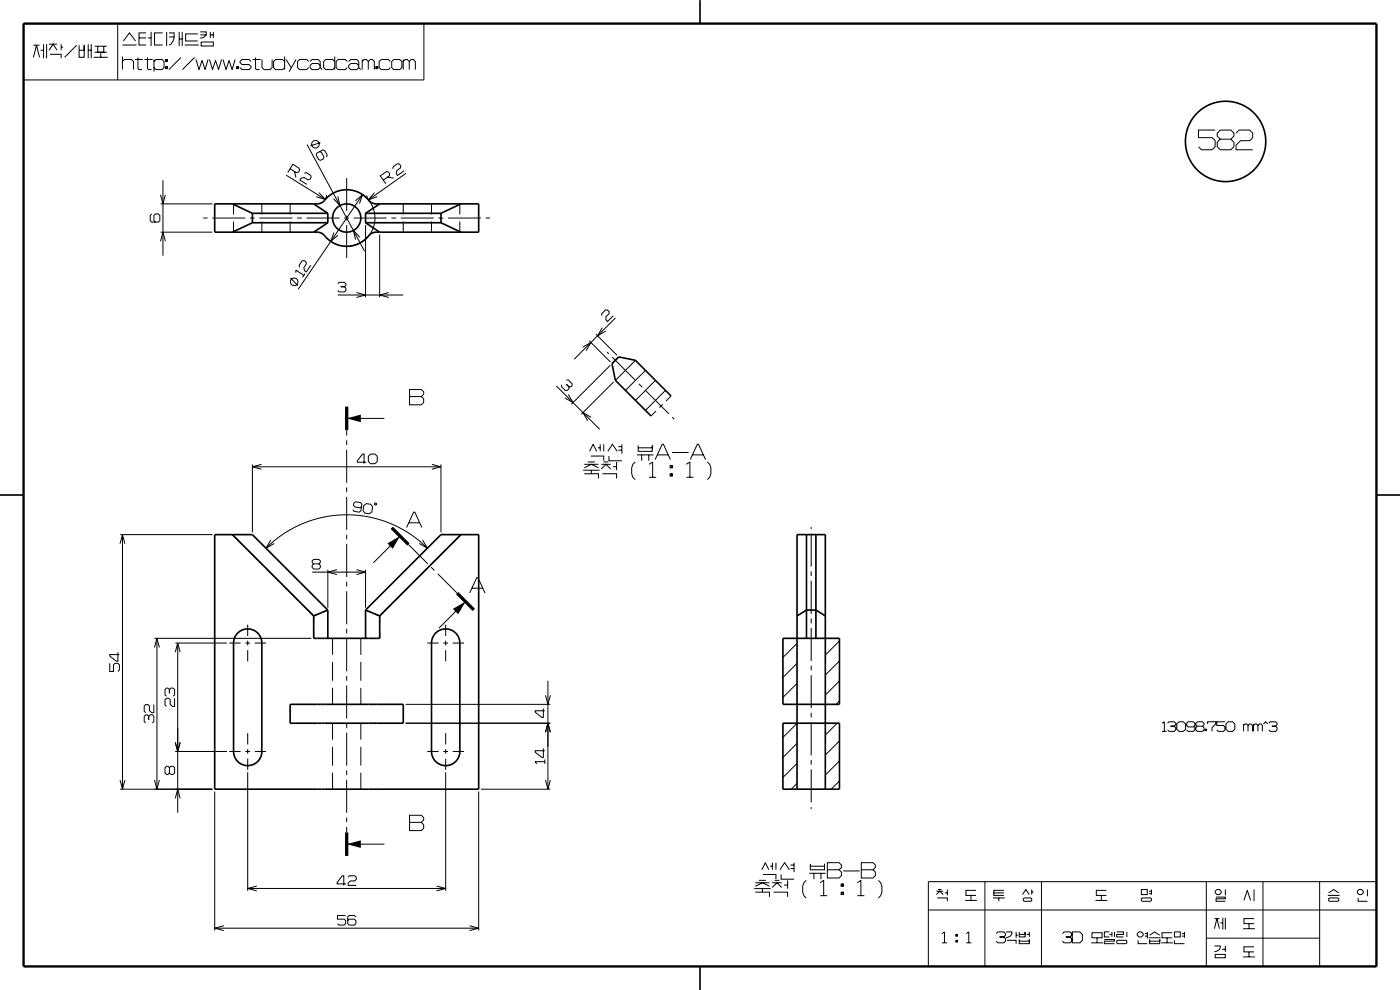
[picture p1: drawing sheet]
<svg xmlns="http://www.w3.org/2000/svg" width="297mm" height="210mm" viewBox="0 0 297 210" stroke-linecap="round" stroke-linejoin="round" font-family="sans-serif">
<g fill="none" stroke="#000" stroke-width=".21">
<path d="M5 5h84.9v12h-84.9zM7.1 12.2l.6-2.6 .7 2.6M7.1 9.6h1.3M8.6 10.7h.6M9.2 9.4v3M9.9 9.4v3M10.4 10.7l.9-1.3 .8 1.3M10.4 9.4h1.7M10.6 11.5h2.4v.9M13 9.4v1.3M13 10h.4M16.3 9.6l-2.6 2.6"/>
<path d="M16.8 9.6v2.6h1.1v-2.6v1.1h-1.1M18.7 10.7h.7M18.7 9.4v3M19.4 9.4v3M19.9 12.2h3M20.1 9.8h2.6M20.1 11.1h2.6M20.7 9.8v1.3h1.3v-1.3M21.4 11.1v1.1M25 5v12M26 13l.4-.4h1.5l.4 .4v1.8M26 9.5h3"/>
<path d="M26 12v2.8M26.2 8.7l1.3-1.7 1.3 1.7M28.6 12.6h1.7M29.3 12.2v2.3l.2 .3h.6M29.5 8.1h1.5M30.6 12.6h1.8M31 7h-1.5v2.5h1.5M31.3 12.2v2.3l.2 .3h.6M31.4 8.1h.7M32.1 6.8v3M32.7 13l.4-.4h1.3l.4 .4v1.3l-.4 .5h-1.3l-.4-.5M32.7 12.6v2.6"/>
<path d="M34.5 7h-1.7v2.5h1.7M35.1 14.1h.4v.4h-.4zM35.1 12.6h.4v.4h-.4zM35.3 12.6v.4M35.3 14.1v.4M35.4 6.8v3M35.9 7h1a2.26 2.26 0 0 1-1 2.5M35.9 7.8h1M38 6.8v3M38 8.3h.7M38.4 12.2l-2.6 2.6M38.7 6.8v3"/>
<path d="M39.2 9.5h3M41.3 12.2l-2.6 2.6M41.6 12.6l.6 2.2 .7-2 .6 2 .6-2.2M42 7.2h-2.6v1.5h2.6M42.5 6.8h1.3a1.12 1.12 0 0 1-1.3 1.3M42.5 7.4h1.3M42.7 8.9h2.6v.9h-2.6zM44.4 12.6l.7 2.2 .6-2 .7 2 .6-2.2M44.6 6.8v1.3M44.6 7.4h.7M45.3 6.8v1.3M47.3 12.6l.7 2.2 .6-2 .6 2 .7-2.2"/>
<path d="M50.2 14.1h.4v.4h-.4zM50.4 14.1v.4M53.3 13l-.5-.4h-1.5l-.4 .4v.3l.4 .4h1.5l.5 .4v.2l-.5 .5h-1.5l-.4-.5M53.6 12.6h1.7M54.2 12.2v2.3l.2 .3h.7M55.6 12.6v1.7l.4 .5h1.3l.4-.5v-1.7M60.4 13l-.4-.4h-1.5l-.5 .4v1.3l.5 .5h1.5l.4-.5M60.4 12v2.8M60.7 12.6l1.1 1.7M62.8 12.6l-1.5 2.6M65.5 13l-.4-.4h-1.5l-.5 .4v1.3l.5 .5h1.5l.4-.5M65.8 13l.4-.4h1.3l.4 .4v1.3l.5 .5"/>
<path d="M67.9 13.9l-.4-.4h-1.3l-.4 .4v.4l.4 .5h1.3l.4-.5M71 13l-.4-.4h-1.5l-.4 .4v1.3l.4 .5h1.5l.4-.5M71 12v2.8M73.7 13l-.5-.4h-1.5l-.4 .4v1.3l.4 .5h1.5l.5-.5M74 13l.4-.4h1.3l.4 .4v1.3l.4 .5M76.1 13.9l-.4-.4h-1.3l-.4 .4v.4l.4 .5h1.3l.4-.5M76.8 13l.5-.4h.4l.4 .4v1.8M76.8 12.6v2.2M78.1 13l.5-.4h.4l.4 .4v1.8M79.7 14.1h.4v.4h-.4zM79.9 14.1v.4M82.8 13l-.4-.4h-1.5l-.5 .4v1.3l.5 .5h1.5l.4-.5"/>
<path d="M83.5 12.6h1.3l.4 .4v1.3l-.4 .5h-1.3l-.4-.5v-1.3zM85.5 13l.5-.4h.4l.4 .4v1.8M85.5 12.6v2.2M86.8 13l.5-.4h.4l.4 .4v1.8M34.6 38.2v16.1M60.7 37.2l8.3 5.1 .3-.9M61.5 35.8l1.4 .8 .4-.1 .3-.4-.1-.4-1.4-.8-1.1 1.7M62.5 36.4l.3 1.3M64.5 36.7l.5-.1 .9 .6 .1 .4-.2 .4-.5 .1-.8-.5-.6 .2-.3 .4 1.5 .9M65.1 30.6l12.2 22.7M67.8 32.2l.4 .1 .5 1-.1 .4-.6 .3-.4-.1-.5-1 .1-.4 1.3-.7 .4 .1 .5 1-.1 .4M68 30.3l-2.2 .6"/>
<path d="M73.5 37.8v6.9M81.3 38.2l1.3-.9 .1-.4-.3-.4-.4-.1-1.3 .9 1.2 1.7M82.2 37.6l1.3 .2M83.3 35.8l.1-.4 .9-.7 .5 .1 .2 .4v.4l-.8 .6-.1 .6 .2 .4 1.5-1M86.1 36.8l-7.9 5.6M257.8 27.6h-3.6v1.6h2.9l.7 .6v1.3l-.7 .7h-2.2l-.7-.7M258.9 27.6h2.2l.7 .6v.7l-.7 .6h-2.2l-.7-.6v-.7zM258.9 29.5l-.7 .7v.9l.7 .7h2.2l.7-.7v-.9l-.7-.7M262.2 28.2l.7-.6h2.2l.7 .6v1l-.7 .6h-1.9l-1 1v1h3.6M32.2 45.4l-.3 .3v1.1l.3 .3h1.4l.3-.3v-1.1l-.3-.3h-.6l-.3 .3v1.1l.3 .3M34.1 51.2l.5-2 .5 2M34.1 41.3l.5 1.9 .5-1.9"/>
<path d="M34.1 49.2h10.9M34.1 43.2h10.9M43.1 46.2h.9M45 46.2h7M49.5 43.2v2.3M49.5 47v2.2M53 46.2h1M55 46.2h7M55.5 43.2v2.3M55.5 47v2.2M61.5 43.2v2.3M61.5 47v2.2"/>
<path d="M61.6 59l1.6 1.6M62.8 57.8v-.5l1.7 1.1M63 46.2h1M64.7 58l-.5 .8M65 46.2h7M66 56.2l-1 1.5-.4-.3-.1-.6 .5-.8-.1-.5-.4-.2-.4 .1-.6 .9v.4M67.6 40.8l1.4 1.5-1.9-.6M70.8 49.3l-.6 1.9 1.5-1.3M71.7 41.7l.4 1.9-1.4-1.4M73 46.2h1M73.5 45.7v1.1M73.5 47.7v7"/>
<path d="M75 46.2h7M75.4 42.6l1.5-1.3-.6 1.9M76.3 50.3l-1.3-1.4 .4 1.9M76.5 41a6 6 0 0 1 2.9 6.5 6 6 0 0 1-5.4 4.7M76.9 41.3l-13.6 20M77.5 47.7v15.4M77.8 41.5l.4 1M79.4 40.9l-1.2 1.5 1.8-.7M80.5 49.7v13.4M83 46.2h1M85 46.2h7M85.5 43.2v2.3"/>
<path d="M85.5 47v2.2M91.5 43.2v2.3M91.5 47v2.2M93 46.2h1M95 46.2h7M97.5 43.2v2.3M97.5 47v2.2M103 46.2h1M71.7 60.2l.3-.3h1.1l.3 .3v.3l-.3 .3h-.8h.8l.3 .3v.5l-.3 .3h-1.1l-.3-.3M71.7 62.6h13.8M75.6 62.1l1.9 .5-1.9 .5M82.5 62.1l-2 .5 2 .5"/>
<path d="M123.6 73.7l1.8-1-1 1.7M125 72.3l4.5 4.5M126.4 70.9l4.5 4.5M127.7 67v-.5l.7-.7h.5l.3 .3v.4l-.7 .7v.7l.4 .3 1.2-1.2M127.8 69.5l-1 1.7 1.7-1M128.8 74.7l.4 .4M129.5 77.5l-8.3 8.3M129.9 75.8l4.9 4.9M130.6 67.4l-8.8 8.8M131.3 75.7l-1.5 1.5M134.8 76.4l-4.2 4.3M136.9 78.6l-4.2 4.2"/>
<path d="M53.5 98.5v14.4M53.5 99h40M55.5 98.5l-2 .5 2 .5M73.5 91.2v1.2M73.5 93.4v1M73.5 95.4v7M73.5 88.7h8M77.7 98h-1.9v-.3l1.1-1.4h.3v2.1M78.1 96.8l.5-.5h1l.4 .5v1.1l-.4 .5h-1l-.5-.5zM86.9 84.1h2.5l.5-.5v-.5l-.5-.5h-2.5v3.3h2.5l.5-.5v-.8l-.5-.5M91.6 98.5l1.9 .5-1.9 .5M93.5 98.5v14.4"/>
<path d="M118 81.9l9.2 9.2M120.1 80.6h.5l.8 .8v.4l-.3 .2h-.4l-.6-.5 .6 .5v.5l-.3 .3h-.5l-.8-.8v-.4M120.6 83.7l1 1.7-1.8-1M123.7 99.7h3.5M124 99.2l1.5-.7 1.5 .7M124 98.5h3M124.7 98h1.5M125.1 95.7l.7-1.5 .8 1.5M125.3 96.7h2.8v1M125.4 88.5l-1.7-1 1 1.8M125.5 99.7v.8M126.8 95h.5"/>
<path d="M127.3 94.2v1.5M127.6 99.5l1-1 1 1M127.6 98.5h2M128.1 98h1M128.1 94.2v1.5M128.9 95.7l1-1.5 1 1.5M129.2 96.7v1h2.7M130.1 99h.7M130.2 81l-6.9 6.9M130.8 98v1.7M131.2 94.7h.7M131.2 95.5h.7"/>
<path d="M131.9 94.2v2M134.8 98a2.54 2.54 0 0 0 0 3.7M135.1 96.5h3.5M135.4 94.5v1.2h3v-1.2v.5h-3M135.5 81.4l.8 .7M136.1 96.5v1.2M137 82.8l4.9 5M137.6 96.5v1.2M137.7 98.5l.8-.5v3.2M139 97.5l1.5-3.3h.2l1.5 3.3M139.1 80.7l-4.3 4.2M139.2 87.2l-1.1 1"/>
<path d="M139.5 96.5h2.2M140.6 85.8l-.7 .7M141.2 82.8l-4.3 4.3M142.2 98.7h.5v.5h-.5zM142.4 84l-1.1 1.1M142.4 98.7v.5M142.6 96h3.5M142.6 88.5l.4 .4M145.6 98.5l.8-.5v3.2M146.4 97.5l1.5-3.3h.3l1.5 3.3M146.9 96.5h2.3M150.1 98a2.53 2.53 0 0 1 0 3.7"/>
<path d="M25.5 115.3l.5-1.9 .5 1.9M25.5 113.4h19.5M26 113.4v54M49.3 113.4l2.3 2.3M52.6 116.7l2.8 2.9M56.4 116.3l1.7-1.5 2-1.5 4-2.2 2.3-.8 2.2-.6 2.5-.4 2.2-.1 2.3 .1 2.7 .4 4.3 1.2 2.3 1.1 2.1 1.3 1.8 1.3 1.9 1.7M57.4 114.6l-1 1.7 1.8-1M66.5 118.7h1.1l.4 .3v.3l-.4 .3h-1.1l-.3-.3v-.3zM66.5 119.6l-.3 .3v.5l.3 .3h1.1l.4-.3v-.5l-.4-.3M73.5 103.4v1M73.5 105.4v7M73.5 113.4v1"/>
<path d="M73.5 115.4v7M76.7 107.5l-.4 .2-1-.2-.3-.3 .1-.5 .3-.3 1.1 .2 .3 .4-.3 1.4-.3 .2-1.1-.1-.3-.4M77.2 107.2l.5-.4 1 .2 .3 .5-.1 1.1-.6 .4-.9-.2-.4-.5zM79.5 106.8l.3-.1 .1 .3-.3 .1zM84.9 113.7l-5.7 5.7M86.3 111.9l1.5-3.3h.2l1.5 3.3M86.6 115.5l4.2 4.1M86.8 110.9h2.2M89.7 114.6l1 1.7-1.8-1M94.5 116.7l-2.9 2.9M97.8 113.4l-2.3 2.3M124 100.5h3v1"/>
<path d="M127.8 100.5h3v1M137.7 101.2h1.5M142.2 100.5h.5v.5h-.5zM142.4 100.5v.5M145.6 101.2h1.5M172.1 111.8v.4M172.1 113.2v7M25 138.4v1.9h-.3l-1.4-1.1v-.3h2M32.8 137.3l.5-1.9 .5 1.9M32.8 135.4h33.2M33.3 135.4v32M37.2 138.3l.5-1.9 .5 1.9"/>
<path d="M37.2 136.4h10.9M37.7 136.4v36M48.6 136.4h2.4M52 136.4h1M52.5 132.5v2.4M52.5 135.9v1M52.5 137.9v2.4M54 136.4h2.4M56.5 120.6l2.8 2.8M60.4 124.5l2.8 2.8M64.3 128.4l2.2 2.3M66.2 121.4h11.3"/>
<path d="M66.5 130.7v1.5M66.5 133.8v1.6M67.5 130.2l-1 .5M69.5 120.9v8M69.5 129.4l-1 .4M70.5 135.4v3.5M71.5 120.8l-2 .6 2 .5M73.5 123.4v1M73.5 125.4v7M73.5 133.4v1M73.5 135.4v7M75.6 120.8l1.9 .6-1.9 .5"/>
<path d="M76.5 135.4v3.5M77.5 120.9v8M77.5 129.4l1 .4M79.5 130.2l1 .5M80.5 130.7v1.5M80.5 133.8v1.6M82.8 128.4l-2.3 2.3M86.7 124.5l-2.8 2.8M90.6 120.6l-2.8 2.8M90.6 136.4h2.4M91.5 120.3l.7 .7M92.9 121.7l4.1 4.1"/>
<path d="M94 136.4h1M94.5 132.5v2.4M94.5 135.9v1M94.5 137.9v2.4M96 136.4h2.4M98.8 127.6l-5.7 5.7M99.6 125.8l1.5-3.3h.3l1.5 3.3M100.1 124.8h2.3M169.1 136.5l-3 3M172.1 121.2v1M172.1 123.2v7M172.1 131.2v1"/>
<path d="M172.1 133.2v7M178.1 135.9l-3 3.1M23.3 140.7v1.7h.8v-1.4l.3-.3h.6l.3 .3v1.1l-.3 .3M30.9 153.4l-.3-.4v-1.1l.3-.3h.3l.3 .3v.8v-.8l.3-.3h.5l.3 .3v1.1l-.3 .4M32.6 149.5v1.7h-.4l-.5-.5v-.9l-.3-.3h-.5l-.3 .3v1.1l.3 .3M35.3 147.7l-.3-.3v-1.1l.3-.3h.3l.3 .3v.8v-.8l.4-.3h.4l.3 .3v1.1l-.3 .3M37 148.1v1.8h-.4l-.5-.5v-1l-.3-.3h-.5l-.3 .3v1.1l.3 .4M37.2 157.5l.5 1.9 .5-1.9M37.2 159.4h10.9M48.6 159.4h2.4M52 159.4h1M52.5 155.5v2.4"/>
<path d="M52.5 158.9v1M54 159.4h2.4M70.5 140.4v4M70.5 145.9v3.5M70.5 153.4v3.5M70.5 158.4v4M73.5 143.4v1M73.5 145.4v7M73.5 153.4v1M73.5 155.4v7M76.5 140.4v4M76.5 145.9v3.5"/>
<path d="M76.5 153.4v3.5M76.5 158.4v4M86 153.4h30.7M86 149.4h30.7M90.6 159.4h2.4M94 159.4h1M94.5 155.5v2.4M94.5 158.9v1M96 159.4h2.4M115.3 150.3v1.9h-.3l-1.5-1.1v-.3h2.1M115.3 158.8v1.9h-.3l-1.5-1.1v-.4h2.1M115.7 147.5l.5 1.9 .6-1.9"/>
<path d="M115.7 155.3l.5-1.9 .6 1.9M116.2 144.4v23M169.1 157.7l-3 3M169.1 153.4l-3 3M169.1 145l-3 3M169.1 149.2l-.2 .2M169.1 140.7l-3 3M172.1 141.2v1M172.1 143.2v7M172.1 151.2v1M172.1 153.2v7M177.6 153.4l-2.5 2.5"/>
<path d="M178.1 157.2l-3 3M178.1 148.7l-.7 .7M178.1 144.4l-3 3M178.1 140.2l-3 3M246.5 153.4l.5-.3v2M246.5 155.1h1M247.7 153.4l.3-.3h1.1l.3 .3v.3l-.3 .3h-.8h.8l.3 .4v.4l-.3 .3h-1.1l-.3-.3M249.6 153.6l.5-.5h1l.4 .5v1.1l-.4 .4h-1l-.5-.4zM253.5 153.9l-.3 .3h-1.1l-.4-.3v-.5l.4-.3h1.1l.3 .3v1.4l-.3 .3h-1.1l-.4-.3M253.7 153.4l.3-.3h1.1l.3 .3v.3l-.3 .3h-1.1l-.3-.3zM254 154l-.3 .4v.4l.3 .3h1.1l.3-.3v-.4l-.3-.4M255.6 154.7h.4v.3h-.4z"/>
<path d="M255.8 154.7v.3M256.2 153.6v-.5h1.7v.5l-.8 .8v.7M259.9 153.1h-1.8v.8h1.4l.4 .3v.6l-.4 .3h-1.1l-.3-.3M260.1 153.6l.4-.5h1l.5 .5v1.1l-.5 .4h-1l-.4-.4zM263.8 153.9l.3-.3h.3l.4 .3v1.2M263.8 153.6v1.5M264.8 153.9l.3-.3h.3l.3 .3v1.2M265.9 153.9l.3-.3h.3l.4 .3v1.2M265.9 153.6v1.5M266.9 153.9l.3-.3h.3l.3 .3v1.2M268 153.6l.5-.5 .5 .5M269.2 153.4l.3-.3h1.1l.3 .3v.3l-.3 .3h-.8h.8l.3 .4v.4l-.3 .3h-1.1l-.3-.3"/>
<path d="M25.5 165.5l.5 1.9 .5-1.9M25.5 167.4h19.5M32.8 165.5l.5 1.9 .5-1.9M35 162.9l.3-.4h.3l.3 .4v1.1l-.3 .3h-.3l-.3-.3zM35.9 162.9l.4-.4h.4l.3 .4v1.1l-.3 .3h-.4l-.4-.3M37.2 169.3l.5-1.9 .5 1.9M45.5 167.9v29.5M52.5 160.9v2.4M52.5 163.8v25.2M70.5 163.9v3.5M73.5 163.4v1M73.5 165.4v7"/>
<path d="M73.5 173.4v1M73.5 175.4v1.2M73.5 179.1h8M76.5 163.9v3.5M86.9 174.4h2.5l.5-.5v-.5l-.5-.5h-2.5v3.3h2.5l.5-.5v-.8l-.5-.5M94.5 160.9v2.4M94.5 163.8v25.2M101.5 167.9v29.5M102 167.4h14.7M115.6 161.6h-2.1l.4 .4M115.6 161.1v.9M115.7 165.5l.5 1.9 .6-1.9"/>
<path d="M169.1 166.2l-1.3 1.2M169.1 161.9l-3 3M172.1 161.2v1M172.1 163.2v7M172.1 171.2v.4M178.1 165.7l-1.8 1.7M178.1 161.4l-3 3M45.5 196.9h56M47.5 196.4l-2 .5 2 .5M52.5 188.5h42M54.5 187.9l-2 .6 2 .5M73.3 194.2h-1.7v.8h1.4l.3 .3v.6l-.3 .3h-1.1l-.3-.3"/>
<path d="M73.4 187.5h-1.9v-.3l1.1-1.4h.3v2M73.8 186.1l.4-.3h1.1l.3 .3v.5l-.3 .3h-1l-.5 .4v.5h1.8M75.5 194.5l-.3-.3h-1.1l-.3 .3v1.4l.3 .3h1.1l.3-.3v-.6l-.3-.3h-1.1l-.3 .3M92.6 187.9l1.9 .6-1.9 .5M99.6 196.4l1.9 .5-1.9 .5M160 188.5h3.5M160.2 189.2h3v1M160.2 188l1.5-.8 1.5 .8M160.2 187.2h3M161 186.7h1.5M161.6 184.5l.8-1.5 .7 1.5M161.7 188.5v.7"/>
<path d="M161.9 185.5h2.7v1M163.4 183.7h.5M163.8 188.2l1-1 1 1M163.8 187.2h2M163.9 183v1.5M164.1 189.2h3v1M164.3 186.7h1M164.6 183v1.5M165.5 184.5l1-1.5 1 1.5M165.7 185.5v1h2.8M166.3 187.7h.8M167.1 186.7v1.8"/>
<path d="M167.7 183.5h.8M167.7 184.2h.8M168.5 183v2M171 186.7a2.54 2.54 0 0 0 0 3.8M171.7 185.2h3.5M171.9 183.2v1.3h3v-1.3v.5h-3M172.7 185.2v1.3M174 187.2l.7-.5v3.3M174 190h1.5M174.2 185.2v1.3M175.5 184.5h2.5l.5-.5v-.5l-.5-.5h-2.5v3.2h2.5l.5-.5v-.7l-.5-.5M178.4 189.2h.5v.5h-.5z"/>
<path d="M178.4 187.5h.5v.5h-.5zM178.7 187.5v.5M178.7 189.2v.5M178.9 184.7h3.5M181.9 190h1.5M181.9 187.2l.7-.5v3.3M182.7 184.5h2.5l.5-.5v-.5l-.5-.5h-2.5v3.2h2.5l.5-.5v-.7l-.5-.5M186.3 186.7a2.53 2.53 0 0 1 0 3.8M196.9 187h95.1v18h-95.1zM196.9 193h95.1M198.6 189.8l.8-.8 .7 .8M198.6 189h1.5"/>
<path d="M198.8 190.5h2.2v.7M199 188.7h.7M199.8 198l.6-.3v2.3M200.4 189.4h.6M201 188.7v1.2M202.8 199.5h.3v.3h-.3zM202.8 198.2h.3v.4h-.3zM202.9 198.2v.4M202.9 199.5v.3M204.7 191h2.5M205 198l.5-.3v2.3M206 189.9v1.1"/>
<path d="M207.1 188.9h-2.2v1h2.2M208.9 187v18M210.6 190.5h2.5M210.8 189.4h2.2M211.3 198l.4-.3h1.2l.4 .3v.4l-.4 .3h-.9h.9l.4 .4v.5l-.4 .4h-1.2l-.4-.4M211.9 190.5v.7M213 188.9h-2.2v1h2.2M213.4 197.7h1.3a1.16 1.16 0 0 1-1.3 1.2M213.6 199.5h2v.7M215.6 197.7v1.2M215.6 198.4h.3M216.2 199.3v.9h2.2v-.9v.3h-2.2"/>
<path d="M216.2 197.7v1h1.3v-1v.5h-1.3M216.9 189.8l.7-1.1 .7 1.1M217.1 190.7l.2-.2h1.4l.2 .2v.3l-.2 .2h-1.4l-.2-.2zM217.8 198.2h.6M218.4 197.7v1M218.9 189.2h.3M218.9 188.7v1.1M220.9 187v18M225.4 198l.3-.3h1.3l.4 .3v.4l-.4 .3h-.9h.9l.4 .4v.5l-.4 .4h-1.3l-.3-.4M227.5 197.7h1.6l.5 .5v1.3l-.5 .5h-1.6zM231.7 197.9h2.1v1h-2.1zM232.4 191h2.5"/>
<path d="M232.7 198.9v1.1M233.6 189.9v1.1M234.3 199.3h2.1v.3h-2.1v.6h2.1M234.7 188.9h-2.1v1h2.1M235.4 197.7h-1.1v1h1.1M235.4 198.2h.5M235.9 197.7v1M236.4 197.7v1M236.9 199.6l.2-.1h1.8l.1 .1v.4l-.1 .2h-1.8l-.2-.2zM236.9 197.7h1.4v.5h-1.4v.5h1.4M239 197.7v1M241.3 198l.3-.3h.6l.3 .3v.4l-.3 .3h-.6l-.3-.3z"/>
<path d="M241.4 199.5v.7h2M242.1 188.7h1.3v1.1h-1.3zM242.3 190.5h1.8l.2 .2v.3l-.2 .2h-1.8l-.2-.2v-.3zM242.9 198h.5M242.9 198.6h.5M243.4 197.7v1.4M243.7 198.9h2.5M243.7 189h.6M243.7 189.6h.6M243.9 199.3v.9h2.1v-.9v.3h-2.1M243.9 198.4l1.1-.7 1 .7M244.3 188.7v1.1"/>
<path d="M247.6 198.9v1.1M248.7 197.9h-2.2v1h2.2M249.1 199.5v.7h2.2M249.1 197.7h1.3v1h-1.3zM250.7 198h.6M250.7 198.6h.6M251.3 197.7v1.2M255.9 199h24.1M255.9 187v18M257.6 197l.6-2.1 .5 2.1M257.6 194.9h1.1M258 190.3h1.9v.4h-1.9v.5h1.9"/>
<path d="M258.2 188.7h.5l.4 .3v.4l-.4 .4h-.5l-.4-.4v-.4zM258.9 195.8h.5M259.4 194.7v2.5M259.9 188.7v1.2M259.9 194.7v2.5M263.7 197h2.5M263.9 191l.7-2.1 .7 2.1M265 195.9v1.1M266 194.9h-2.1v1h2.1M266 188.7v2.5M267.9 187v18M280 187v18"/>
<path d="M281.7 189.9h2.5M281.9 189.4l1-.7 1.1 .7M282 190.5h1.8l.2 .2v.3l-.2 .2h-1.8l-.1-.2v-.3zM288.1 190.5v.7h2M288.3 188.7h.5l.4 .3v.4l-.4 .4h-.5l-.3-.4v-.4zM290.1 188.7v1.4M199.8 200h1.1M205 200h1.1M231.5 200h2.5M246.3 200h2.5M257.6 200.7h1.3a1.17 1.17 0 0 1-1.3 1.2M257.8 202.4h2.1v.8h-2.1z"/>
<path d="M259.2 201.4h.7M259.9 200.7v1.2M263.7 203h2.5M265 201.9v1.1M266 200.8h-2.1v1.1h2.1"/>
<circle cx="66.9" cy="30.6" r=".81"/>
<circle cx="62.4" cy="59.8" r=".81"/>
</g>
<g fill="none" stroke="#000" stroke-width=".35">
<path d="M148.5 0v5M45.5 43.2h21.8a3.1 3.1 0 0 0 2.3-1.4 6.1 6.1 0 0 1 9 1l1.1 .4h21.8v6h-21.7a3.2 3.2 0 0 0-2.3 1.5 6.1 6.1 0 0 1-9-1.1l-1.2-.4h-21.8zM49.3 43.2l4.2 2M53.5 47.2h16M53.5 45.2h16M53.5 47.2l-4.2 2M53.5 45.2v2M66.5 43.2l3 2M69.5 45.2v2M69.5 47.2l-3 2M77.5 45.2v2M77.5 47.2h16"/>
<path d="M77.5 47.2l3 2M77.5 45.2h16M80.5 43.2l-3 2M93.5 47.2l4.3 2M93.5 45.2v2M97.8 43.2l-4.3 2M142.4 84l-7.6-7.6-3.6-.7-1.4 1.4 .7 3.6 7.6 7.5M0 105h5M49.3 113.4l17.2 17.3M97.8 113.4l-17.3 17.3M171.1 113.4v22M173.1 113.4v22"/>
<path d="M292 105h5M50.5 134.2a3 3 0 0 1 3.2-.5 3 3 0 0 1 1.8 2.7v23a3 3 0 0 1-3 3 3 3 0 0 1-3-3l.1-23.2a2.99 2.99 0 0 1 .9-2zM66.5 130.7v4.7h14v-4.7M69.5 129.4l-16-16h-8v54h56v-54h-8l-16 16M69.5 129.4v6M69.5 129.4l-3 1.3M77.5 129.4l3 1.3M77.5 129.4v6M92.5 134.2a3 3 0 0 1 3.2-.6 3 3 0 0 1 1.8 2.8v23a3 3 0 0 1-3 3 3 3 0 0 1-3-3l.1-23.2a2.99 2.99 0 0 1 .9-2zM166.1 135.4h12v14h-12zM169.1 130.7l2-1.3h2l2 1.3M61.5 149.4h24v4h-24z"/>
<path d="M166.1 153.4h12v14h-12zM169.1 167.4v-54h6v54M148.5 205v5"/>
<circle cx="260" cy="30" r="8.5"/>
<circle cx="73.5" cy="46.2" r="3"/>
</g>
<path d="M5 5h287v200h-287z" fill="none" stroke="#000" stroke-width=".5"/>
<path d="M73.5 86.2v5M83.1 112l3.5 3.5M97 125.8l3.5 3.6M73.5 176.6v5" fill="none" stroke="#000" stroke-width=".7" stroke-linecap="butt"/>
<g fill="#000">
<path d="M73.5 88.7l3-.8v1.7z" fill-rule="evenodd"/>
<path d="M82.2 115.3l2.7-1.6-1.6 2.7z" fill-rule="evenodd"/>
<path d="M96.1 129.2l2.7-1.6-1.6 2.7z" fill-rule="evenodd"/>
<path d="M73.5 179.1l3-.8v1.6z" fill-rule="evenodd"/>
</g>
</svg>
